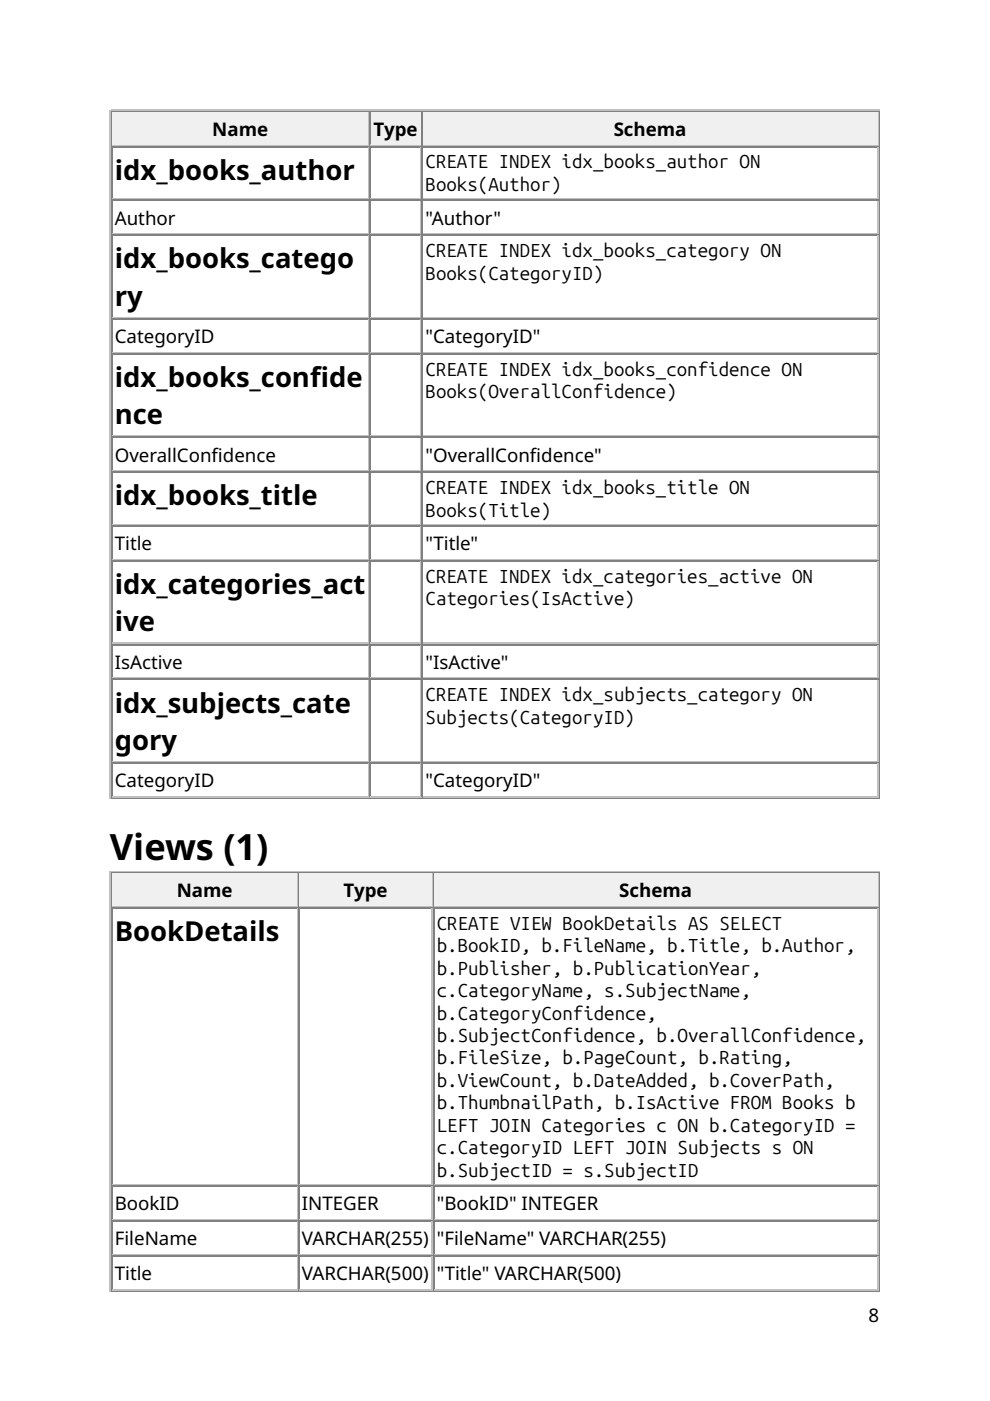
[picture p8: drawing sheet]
<svg xmlns="http://www.w3.org/2000/svg" width="210mm" height="297mm" viewBox="0 0 210 297" stroke-linecap="round" stroke-linejoin="round" font-family="sans-serif">
<defs><g id="words">
<text font-size="7.7" x="23.3" y="182.3">Views (1)</text>
<g font-size="5.8">
<text x="24.3" y="38.1">idx_books_author</text>
<text x="24.3" y="56.9">idx_books_catego</text>
<text x="24.3" y="64.8">ry</text>
<text x="24.3" y="82">idx_books_confde</text>
<text x="65.7" y="82">i</text>
<text x="24.3" y="90">nce</text>
<text x="24.3" y="107.2">idx_books_title</text>
<text x="24.3" y="125.9">idx_categories_act</text>
<text x="24.3" y="133.9">ive</text>
<text x="24.3" y="151.1">idx_subjects_cate</text>
<text x="24.3" y="159">gory</text>
<text x="24.3" y="199.5">BookDetails</text>
</g>
<g font-size="4">
<text x="45" y="28.8">Name</text>
<text x="79.2" y="28.8">Type</text>
<text x="130.1" y="28.8">Schema</text>
<text x="90.2" y="35.7">CREATE INDEX idx_books_author ON</text>
<text x="90.2" y="40.5">Books(Author)</text>
<text x="24.3" y="47.6">Author</text>
<text x="90.2" y="47.6">&quot;Author&quot;</text>
<text x="90.2" y="54.5">CREATE INDEX idx_books_category ON</text>
<text x="90.2" y="59.3">Books(CategoryID)</text>
<text x="24.3" y="72.8">CategoryID</text>
<text x="90.2" y="72.8">&quot;CategoryID&quot;</text>
<text x="90.2" y="79.6">CREATE INDEX idx_books_confidence ON</text>
<text x="90.2" y="84.4">Books(OverallConfidence)</text>
<text x="24.3" y="97.9">OverallConfdence</text>
<text x="44.9" y="97.9">i</text>
<text x="90.2" y="97.9">&quot;OverallConfdence&quot;</text>
<text x="112.4" y="97.9">i</text>
<text x="90.2" y="104.8">CREATE INDEX idx_books_title ON</text>
<text x="90.2" y="109.5">Books(Title)</text>
<text x="24.3" y="116.7">Title</text>
<text x="90.2" y="116.7">&quot;Title&quot;</text>
<text x="90.2" y="123.6">CREATE INDEX idx_categories_active ON</text>
<text x="90.2" y="128.3">Categories(IsActive)</text>
<text x="24.3" y="141.8">IsActive</text>
<text x="90.2" y="141.8">&quot;IsActive&quot;</text>
<text x="90.2" y="148.7">CREATE INDEX idx_subjects_category ON</text>
<text x="90.2" y="153.5">Subjects(CategoryID)</text>
<text x="24.3" y="167">CategoryID</text>
<text x="90.2" y="167">&quot;CategoryID&quot;</text>
<text x="37.5" y="190.2">Name</text>
<text x="72.9" y="190.2">Type</text>
<text x="131.3" y="190.2">Schema</text>
<text x="92.6" y="197.1">CREATE VIEW BookDetails AS SELECT</text>
<text x="92.6" y="201.9">b.BookID, b.FileName, b.Title, b.Author,</text>
<text x="92.6" y="206.6">b.Publisher, b.PublicationYear,</text>
<text x="92.6" y="211.4">c.CategoryName, s.SubjectName,</text>
<text x="92.6" y="216.2">b.CategoryConfidence,</text>
<text x="92.6" y="220.9">b.SubjectConfidence, b.OverallConfidence,</text>
<text x="92.6" y="225.7">b.FileSize, b.PageCount, b.Rating,</text>
<text x="92.6" y="230.5">b.ViewCount, b.DateAdded, b.CoverPath,</text>
<text x="92.6" y="235.2">b.ThumbnailPath, b.IsActive FROM Books b</text>
<text x="92.6" y="240">LEFT JOIN Categories c ON b.CategoryID =</text>
<text x="92.6" y="244.7">c.CategoryID LEFT JOIN Subjects s ON</text>
<text x="92.6" y="249.5">b.SubjectID = s.SubjectID</text>
<text x="24.3" y="256.6">BookID</text>
<text x="64" y="256.6">INTEGER</text>
<text x="92.6" y="256.6">&quot;BookID&quot; INTEGER</text>
<text x="24.3" y="264.1">FileName</text>
<text x="64" y="264.1">VARCHAR(255)</text>
<text x="92.6" y="264.1">&quot;FileName&quot; VARCHAR(255)</text>
<text x="24.3" y="271.5">Title</text>
<text x="64" y="271.5">VARCHAR(500)</text>
<text x="92.6" y="271.5">&quot;Title&quot; VARCHAR(500)</text>
<text x="184.1" y="280.2">8</text>
</g>
</g></defs>
<path d="M23.4 23.3v146M23.5 23.4h163M23.8 30.8h54.5M78.2 23.8v6.9" fill="none" stroke="#c0c0c0" stroke-width=".26"/>
<path d="M23.7 23.5v7.5M23.8 23.7h54.5M186.4 23.5v145.6M23.5 169.2h163" fill="none" stroke="#808080" stroke-width=".26"/>
<g fill="#f0f0f0">
<path d="M23.8 23.8h54.3v6.9h-54.3z"/>
<path d="M45 24.3h11.9v5.9h-11.9z"/>
</g>
<path d="M78.4 23.5v7.5M78.6 23.7h10.8" fill="none" stroke="#808080" stroke-width=".26"/>
<path d="M78.6 30.8h10.8M89.3 23.8v6.9" fill="none" stroke="#c0c0c0" stroke-width=".26"/>
<g fill="#f0f0f0">
<path d="M78.6 23.8h10.6v6.9h-10.6z"/>
<path d="M79.1 24.3h9.5v5.9h-9.5z"/>
</g>
<path d="M89.6 23.5v7.5M89.7 23.7h96.6" fill="none" stroke="#808080" stroke-width=".26"/>
<path d="M89.7 30.8h96.6M186.1 23.8v6.9" fill="none" stroke="#c0c0c0" stroke-width=".26"/>
<g fill="#f0f0f0">
<path d="M89.7 23.8h96.3v6.9h-96.3z"/>
<path d="M129.9 24.3h15.9v5.9h-15.9z"/>
</g>
<g fill="none" stroke="#808080" stroke-width=".26">
<path d="M23.7 31v138.1M23.8 31.1h54.5M78.4 31v138.1M78.6 31.1h10.8M89.6 31v138.1M89.7 31.1h96.6M23.8 42.5h54.5M23.8 49.9h54.5M78.6 42.5h10.8M78.6 49.9h10.8M89.7 42.5h96.6M89.7 49.9h96.6"/>
<path d="M23.8 67.6h54.5M23.8 75h54.5M78.6 67.6h10.8M78.6 75h10.8M89.7 67.6h96.6M89.7 75h96.6M23.8 92.7h54.5M78.6 92.7h10.8M89.7 92.7h96.6M23.8 100.1h54.5M23.8 111.5h54.5M23.8 118.9h54.5"/>
<path d="M78.6 100.1h10.8M78.6 111.5h10.8M78.6 118.9h10.8M89.7 100.1h96.6M89.7 111.5h96.6M89.7 118.9h96.6M23.8 136.7h54.5M78.6 136.7h10.8M89.7 136.7h96.6M23.8 144.1h54.5M78.6 144.1h10.8M89.7 144.1h96.6"/>
<path d="M23.8 161.8h54.5M78.6 161.8h10.8M89.7 161.8h96.6M23.7 184.9v7.5M23.8 185.1h39.4M186.4 184.9v88.7M23.5 273.7h163"/>
</g>
<g fill="none" stroke="#c0c0c0" stroke-width=".26">
<path d="M78.2 31.2v10.9M89.3 31.2v10.9M186.1 31.2v10.9M23.8 42.2h54.5M23.8 49.6h54.5M78.2 42.6v6.9M78.2 50v17.2M78.6 42.2h10.8M78.6 49.6h10.8M89.3 42.6v6.9M89.3 50v17.2M89.7 42.2h96.6"/>
<path d="M89.7 49.6h96.6M186.1 42.6v6.9M186.1 50v17.2M23.8 67.3h54.5M23.8 74.7h54.5M78.2 67.7v6.9M78.2 75.1v17.2M78.6 67.3h10.8M78.6 74.7h10.8M89.3 67.7v6.9M89.3 75.1v17.2M89.7 67.3h96.6"/>
<path d="M89.7 74.7h96.6M186.1 67.7v6.9M186.1 75.1v17.2M23.8 92.5h54.5M23.8 99.9h54.5M78.2 92.9v6.8M78.6 92.5h10.8M78.6 99.9h10.8M89.3 92.9v6.8M89.7 92.5h96.6M89.7 99.9h96.6M186.1 92.9v6.8"/>
<path d="M23.8 111.3h54.5M23.8 118.7h54.5M78.2 100.3v10.8M78.2 111.7v6.8M78.2 119.1v17.2M78.6 111.3h10.8M78.6 118.7h10.8M89.3 100.3v10.8M89.3 111.7v6.8M89.3 119.1v17.2M89.7 111.3h96.6M89.7 118.7h96.6"/>
<path d="M186.1 100.3v10.8M186.1 111.7v6.8M186.1 119.1v17.2M23.8 136.4h54.5M78.2 136.8v6.9M78.6 136.4h10.8M89.3 136.8v6.9M89.7 136.4h96.6M186.1 136.8v6.9M23.8 143.8h54.5M78.2 144.2v17.2M78.6 143.8h10.8"/>
<path d="M89.3 144.2v17.2M89.7 143.8h96.6M186.1 144.2v17.2M23.8 161.5h54.5M23.8 168.9h54.5M78.2 161.9v6.9M78.6 161.5h10.8M78.6 168.9h10.8M89.3 161.9v6.9M89.7 161.5h96.6M89.7 168.9h96.6M186.1 161.9v6.9"/>
<path d="M23.4 184.7v89.1M23.5 184.8h163M23.8 192.2h39.4M63.1 185.2v6.9"/>
</g>
<g fill="#f0f0f0">
<path d="M23.8 185.2h39.2v6.9h-39.2z"/>
<path d="M37.3 185.7h12.2v5.9h-12.2z"/>
</g>
<path d="M63.4 184.9v7.5M63.5 185.1h28.3" fill="none" stroke="#808080" stroke-width=".26"/>
<path d="M63.5 192.2h28.3M91.7 185.2v6.9" fill="none" stroke="#c0c0c0" stroke-width=".26"/>
<g fill="#f0f0f0">
<path d="M63.5 185.2h28v6.9h-28z"/>
<path d="M72.8 185.7h9.5v5.9h-9.5z"/>
</g>
<path d="M91.9 184.9v7.5M92.1 185.1h94.2" fill="none" stroke="#808080" stroke-width=".26"/>
<path d="M92.1 192.2h94.2M186.1 185.2v6.9" fill="none" stroke="#c0c0c0" stroke-width=".26"/>
<g fill="#f0f0f0">
<path d="M92.1 185.2h93.9v6.9h-93.9z"/>
<path d="M131.2 185.7h15.6v5.9h-15.6z"/>
</g>
<g fill="none" stroke="#808080" stroke-width=".26">
<path d="M23.7 192.4v81.2M23.8 192.5h39.4M63.4 192.4v81.2M63.5 192.5h28.3M91.9 192.4v81.2M92.1 192.5h94.2M23.8 251.5h39.4M23.8 258.9h39.4M63.5 251.5h28.3M63.5 258.9h28.3M92.1 251.5h94.2M92.1 258.9h94.2"/>
<path d="M23.8 266.3h39.4M63.5 266.3h28.3M92.1 266.3h94.2"/>
</g>
<g fill="none" stroke="#c0c0c0" stroke-width=".26">
<path d="M63.1 192.6v58.5M91.7 192.6v58.5M186.1 192.6v58.5M23.8 251.2h39.4M23.8 258.6h39.4M63.1 251.6v6.9M63.1 259v6.9M63.5 251.2h28.3M63.5 258.6h28.3M91.7 251.6v6.9M91.7 259v6.9M92.1 251.2h94.2"/>
<path d="M92.1 258.6h94.2M186.1 251.6v6.9M186.1 259v6.9M23.8 266h39.4M23.8 273.4h39.4M63.1 266.4v6.9M63.5 266h28.3M63.5 273.4h28.3M91.7 266.4v6.9M92.1 266h94.2M92.1 273.4h94.2M186.1 266.4v6.9"/>
</g>
<use href="#words"/>
</svg>
